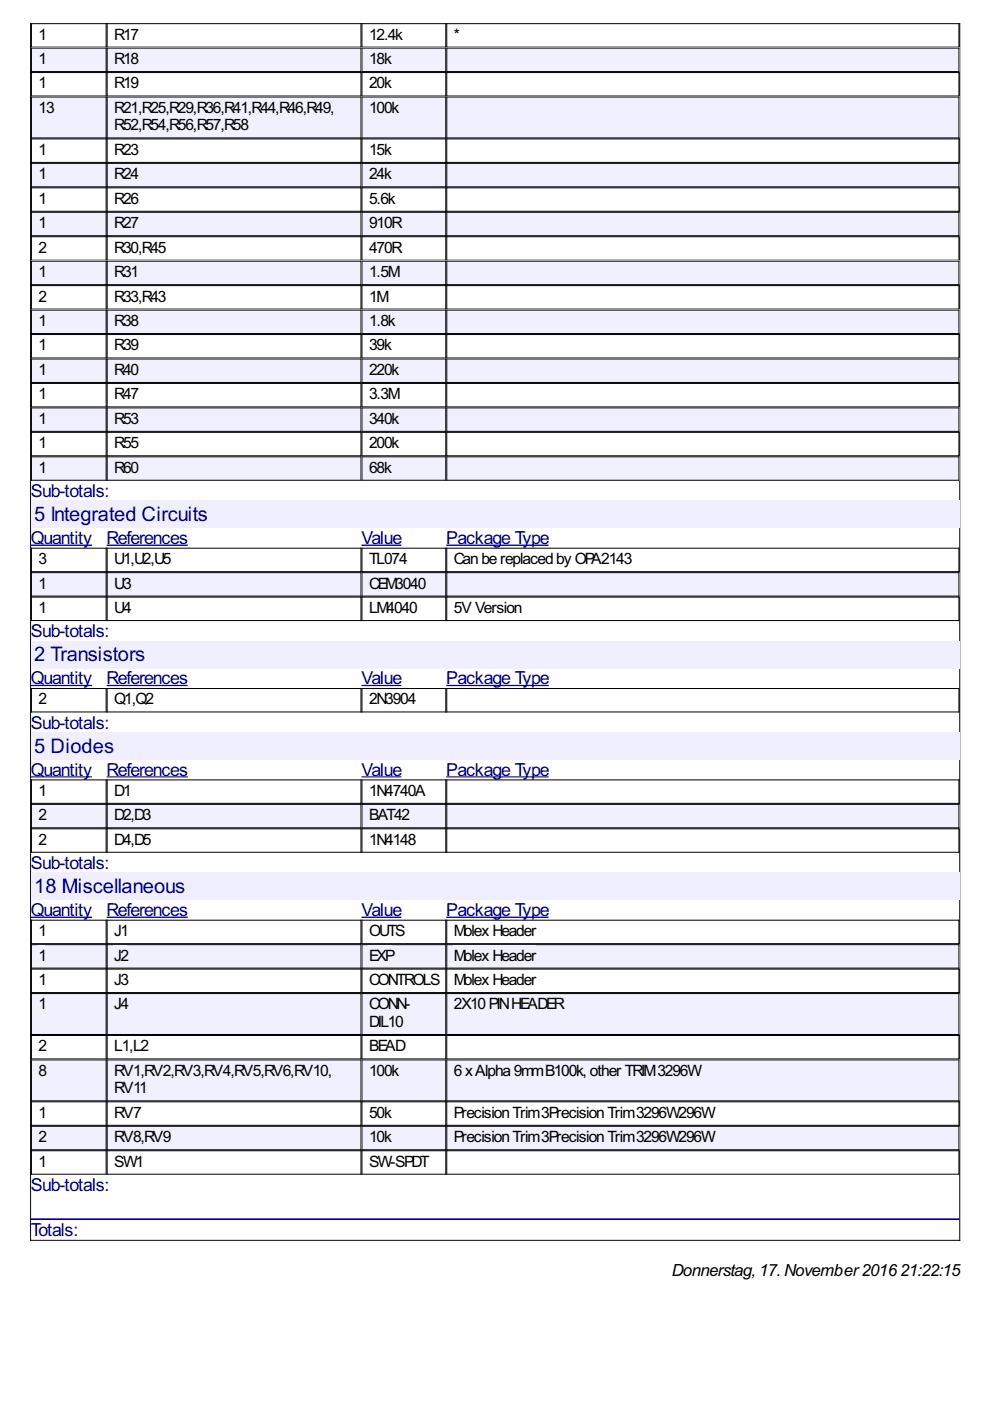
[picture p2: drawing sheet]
<svg xmlns="http://www.w3.org/2000/svg" width="210mm" height="297mm" viewBox="0 0 210 297" stroke-linecap="round" stroke-linejoin="round" font-family="sans-serif">
<defs><g id="words">
<g font-size="4.8" fill="#009">
<text x="7.3" y="110.5">5 Integrated Circuits</text>
<text x="7.3" y="140.2">2 Transistors</text>
<text x="7.3" y="159.6">5 Diodes</text>
<text x="7.3" y="189.4">18 Miscellaneous</text>
</g>
<g font-size="4.2" fill="#009">
<text x="6.6" y="105.4">Sub-totals:</text>
<text x="6.6" y="115.3">Quantity</text>
<text x="22.6" y="115.3">References</text>
<text x="76.6" y="115.3">Value</text>
<text x="94.6" y="115.3">Package Type</text>
<text x="6.6" y="135.1">Sub-totals:</text>
<text x="6.6" y="145.1">Quantity</text>
<text x="22.6" y="145.1">References</text>
<text x="76.6" y="145.1">Value</text>
<text x="94.6" y="145.1">Package Type</text>
<text x="6.6" y="154.5">Sub-totals:</text>
<text x="6.6" y="164.5">Quantity</text>
<text x="22.6" y="164.5">References</text>
<text x="76.6" y="164.5">Value</text>
<text x="94.6" y="164.5">Package Type</text>
<text x="6.6" y="184.2">Sub-totals:</text>
<text x="6.6" y="194.2">Quantity</text>
<text x="22.6" y="194.2">References</text>
<text x="76.6" y="194.2">Value</text>
<text x="94.6" y="194.2">Package Type</text>
<text x="6.6" y="252.5">Sub-totals:</text>
<text x="6.6" y="262.1">Totals:</text>
</g>
<text font-size="4" x="142.4" y="270.4">Donnerstag,17.November201621:22:15</text>
<g font-size="3.7">
<text x="8.2" y="8.4">1</text>
<text x="24.2" y="8.4">R17</text>
<text x="78.3" y="8.4">12.4k</text>
<text x="96.2" y="8.4">*</text>
<text x="8.2" y="13.6">1</text>
<text x="24.2" y="13.6">R18</text>
<text x="78.3" y="13.6">18k</text>
<text x="8.2" y="18.7">1</text>
<text x="8.2" y="23.9">13</text>
<text x="24.2" y="18.7">R19</text>
<text x="24.2" y="23.9">R21,R25,R29,R36,R41,R44,R46,R49,</text>
<text x="78.3" y="18.7">20k</text>
<text x="78.3" y="23.9">100k</text>
<text x="24.2" y="27.6">R52,R54,R56,R57,R58</text>
<text x="8.2" y="32.8">1</text>
<text x="24.2" y="32.8">R23</text>
<text x="78.3" y="32.8">15k</text>
<text x="8.2" y="38">1</text>
<text x="24.2" y="38">R24</text>
<text x="78.3" y="38">24k</text>
<text x="8.2" y="43.2">1</text>
<text x="24.2" y="43.2">R26</text>
<text x="78.3" y="43.2">5.6k</text>
<text x="8.2" y="48.4">1</text>
<text x="8.2" y="53.6">2</text>
<text x="24.2" y="48.4">R27</text>
<text x="24.2" y="53.6">R30,R45</text>
<text x="78.3" y="48.4">910R</text>
<text x="78.3" y="53.6">470R</text>
<text x="8.2" y="58.7">1</text>
<text x="24.2" y="58.7">R31</text>
<text x="78.3" y="58.7">1.5M</text>
<text x="8.2" y="63.9">2</text>
<text x="24.2" y="63.9">R33,R43</text>
<text x="78.3" y="63.9">1M</text>
<text x="8.2" y="69.1">1</text>
<text x="24.2" y="69.1">R38</text>
<text x="78.3" y="69.1">1.8k</text>
<text x="8.2" y="74.3">1</text>
<text x="24.2" y="74.3">R39</text>
<text x="78.3" y="74.3">39k</text>
<text x="8.2" y="79.5">1</text>
<text x="24.2" y="79.5">R40</text>
<text x="78.3" y="79.5">220k</text>
<text x="8.2" y="84.7">1</text>
<text x="8.2" y="89.8">1</text>
<text x="24.2" y="84.7">R47</text>
<text x="24.2" y="89.8">R53</text>
<text x="78.3" y="84.7">3.3M</text>
<text x="78.3" y="89.8">340k</text>
<text x="8.2" y="95">1</text>
<text x="24.2" y="95">R55</text>
<text x="78.3" y="95">200k</text>
<text x="8.2" y="100.2">1</text>
<text x="24.2" y="100.2">R60</text>
<text x="78.3" y="100.2">68k</text>
<text x="8.2" y="119.6">3</text>
<text x="24.2" y="119.6">U1,U2,U5</text>
<text x="78.3" y="119.6">TL074</text>
<text x="96.2" y="119.6">Canbereplacedby OPA2143</text>
<text x="8.2" y="124.8">1</text>
<text x="24.2" y="124.8">U3</text>
<text x="78.3" y="124.8">CEM3040</text>
<text x="8.2" y="130">1</text>
<text x="24.2" y="130">U4</text>
<text x="78.3" y="130">LM4040</text>
<text x="96.2" y="130">5V Version</text>
<text x="8.2" y="149.3">2</text>
<text x="24.2" y="149.3">Q1,Q2</text>
<text x="78.3" y="149.3">2N3904</text>
<text x="8.2" y="168.7">1</text>
<text x="8.2" y="173.9">2</text>
<text x="24.2" y="168.7">D1</text>
<text x="24.2" y="173.9">D2,D3</text>
<text x="78.3" y="168.7">1N4740A</text>
<text x="78.3" y="173.9">BAT42</text>
<text x="8.2" y="179.1">2</text>
<text x="24.2" y="179.1">D4,D5</text>
<text x="78.3" y="179.1">1N4148</text>
<text x="8.2" y="198.5">1</text>
<text x="8.2" y="203.7">1</text>
<text x="24.2" y="198.5">J1</text>
<text x="24.2" y="203.7">J2</text>
<text x="78.3" y="198.5">OUTS</text>
<text x="78.3" y="203.7">EXP</text>
<text x="96.2" y="198.5">Molex Header</text>
<text x="96.2" y="203.7">Molex Header</text>
<text x="8.2" y="208.8">1</text>
<text x="24.2" y="208.8">J3</text>
<text x="78.3" y="208.8">CONTROLS</text>
<text x="96.2" y="208.8">Molex Header</text>
<text x="8.2" y="214">1</text>
<text x="24.2" y="214">J4</text>
<text x="78.3" y="214">CONN-</text>
<text x="96.2" y="214">2X10PINHEADER</text>
<text x="78.3" y="217.7">DIL10</text>
<text x="8.2" y="222.9">2</text>
<text x="24.2" y="222.9">L1,L2</text>
<text x="78.3" y="222.9">BEAD</text>
<text x="8.2" y="228.1">8</text>
<text x="24.2" y="228.1">RV1,RV2,RV3,RV4,RV5,RV6,RV10,</text>
<text x="24.2" y="231.8">RV11</text>
<text x="78.3" y="228.1">100k</text>
<text x="96.2" y="228.1">6xAlpha9mmB100k, other TRIM3296W</text>
<text x="8.2" y="237">1</text>
<text x="24.2" y="237">RV7</text>
<text x="78.3" y="237">50k</text>
<text x="96.2" y="237">PrecisionTrim3PrecisionTrim3296W296W</text>
<text x="8.2" y="242.2">2</text>
<text x="24.2" y="242.2">RV8,RV9</text>
<text x="78.3" y="242.2">10k</text>
<text x="96.2" y="242.2">PrecisionTrim3PrecisionTrim3296W296W</text>
<text x="8.2" y="247.3">1</text>
<text x="24.2" y="247.3">SW1</text>
<text x="78.3" y="247.3">SW-SPDT</text>
</g>
</g></defs>
<path d="M6.5 5v258h197v-258M6.7 5h15.8v5h-15.8zM22.7 5h53.8v5h-53.8zM76.7 5h17.8v5h-17.8zM94.7 5h108.6v5h-108.6z" fill="none" stroke="#000" stroke-width=".21"/>
<path d="M6.6 10.1h16v5.2h-16z" fill="#f0f0fe"/>
<path d="M6.7 10.2h15.8v5h-15.8z" fill="none" stroke="#000" stroke-width=".21"/>
<g fill="#f0f0fe">
<path d="M7.9 10.6h1.6v3.7h-1.6z"/>
<path d="M22.6 10.1h54v5.2h-54z"/>
</g>
<path d="M22.7 10.2h53.8v5h-53.8z" fill="none" stroke="#000" stroke-width=".21"/>
<g fill="#f0f0fe">
<path d="M24.1 10.6h5v3.7h-5z"/>
<path d="M76.6 10.1h18v5.2h-18z"/>
</g>
<path d="M76.7 10.2h17.8v5h-17.8z" fill="none" stroke="#000" stroke-width=".21"/>
<g fill="#f0f0fe">
<path d="M78.1 10.6h4.5v3.7h-4.5z"/>
<path d="M94.6 10.1h108.8v5.2h-108.8z"/>
</g>
<path d="M6.7 15.4h15.8v5h-15.8zM22.7 15.4h53.8v5h-53.8zM76.7 15.4h17.8v5h-17.8zM94.7 10.2h108.6v5h-108.6zM94.7 15.4h108.6v5h-108.6z" fill="none" stroke="#000" stroke-width=".21"/>
<path d="M6.6 20.5h16v8.8h-16z" fill="#f0f0fe"/>
<path d="M6.7 20.6h15.8v8.6h-15.8z" fill="none" stroke="#000" stroke-width=".21"/>
<g fill="#f0f0fe">
<path d="M7.9 20.9h3.2v3.7h-3.2z"/>
<path d="M22.6 20.5h54v8.8h-54z"/>
</g>
<path d="M22.7 20.6h53.8v8.6h-53.8z" fill="none" stroke="#000" stroke-width=".21"/>
<g fill="#f0f0fe">
<path d="M24.1 20.9h46.6v3.7h-46.6z"/>
<path d="M24.1 24.6h28.3v3.7h-28.3z"/>
<path d="M76.6 20.5h18v8.8h-18z"/>
</g>
<path d="M76.7 20.6h17.8v8.6h-17.8z" fill="none" stroke="#000" stroke-width=".21"/>
<g fill="#f0f0fe">
<path d="M78.1 20.9h6.1v3.7h-6.1z"/>
<path d="M94.6 20.5h108.8v8.8h-108.8z"/>
</g>
<path d="M6.7 29.5h15.8v4.9h-15.8zM22.7 29.5h53.8v4.9h-53.8zM76.7 29.5h17.8v4.9h-17.8zM94.7 20.6h108.6v8.6h-108.6zM94.7 29.5h108.6v4.9h-108.6z" fill="none" stroke="#000" stroke-width=".21"/>
<path d="M6.6 34.5h16v5.2h-16z" fill="#f0f0fe"/>
<path d="M6.7 34.6h15.8v5h-15.8z" fill="none" stroke="#000" stroke-width=".21"/>
<g fill="#f0f0fe">
<path d="M7.9 34.9h1.6v3.7h-1.6z"/>
<path d="M22.6 34.5h54v5.2h-54z"/>
</g>
<path d="M22.7 34.6h53.8v5h-53.8z" fill="none" stroke="#000" stroke-width=".21"/>
<g fill="#f0f0fe">
<path d="M24.1 34.9h5v3.7h-5z"/>
<path d="M76.6 34.5h18v5.2h-18z"/>
</g>
<path d="M76.7 34.6h17.8v5h-17.8z" fill="none" stroke="#000" stroke-width=".21"/>
<g fill="#f0f0fe">
<path d="M78.1 34.9h4.5v3.7h-4.5z"/>
<path d="M94.6 34.5h108.8v5.2h-108.8z"/>
</g>
<path d="M6.7 39.8h15.8v5h-15.8zM22.7 39.8h53.8v5h-53.8zM76.7 39.8h17.8v5h-17.8zM94.7 34.6h108.6v5h-108.6zM94.7 39.8h108.6v5h-108.6z" fill="none" stroke="#000" stroke-width=".21"/>
<path d="M6.6 44.9h16v5.2h-16z" fill="#f0f0fe"/>
<path d="M6.7 45h15.8v5h-15.8z" fill="none" stroke="#000" stroke-width=".21"/>
<g fill="#f0f0fe">
<path d="M7.9 45.2h1.6v3.7h-1.6z"/>
<path d="M22.6 44.9h54v5.2h-54z"/>
</g>
<path d="M22.7 45h53.8v5h-53.8z" fill="none" stroke="#000" stroke-width=".21"/>
<g fill="#f0f0fe">
<path d="M24.1 45.2h5v3.7h-5z"/>
<path d="M76.6 44.9h18v5.2h-18z"/>
</g>
<path d="M76.7 45h17.8v5h-17.8z" fill="none" stroke="#000" stroke-width=".21"/>
<g fill="#f0f0fe">
<path d="M78.1 45.2h6.6v3.7h-6.6z"/>
<path d="M94.6 44.9h108.8v5.2h-108.8z"/>
</g>
<path d="M6.7 50.2h15.8v5h-15.8zM22.7 50.2h53.8v5h-53.8zM76.7 50.2h17.8v5h-17.8zM94.7 45h108.6v5h-108.6zM94.7 50.2h108.6v5h-108.6z" fill="none" stroke="#000" stroke-width=".21"/>
<path d="M6.6 55.3h16v5.2h-16z" fill="#f0f0fe"/>
<path d="M6.7 55.4h15.8v4.9h-15.8z" fill="none" stroke="#000" stroke-width=".21"/>
<g fill="#f0f0fe">
<path d="M7.9 55.8h1.6v3.7h-1.6z"/>
<path d="M22.6 55.3h54v5.2h-54z"/>
</g>
<path d="M22.7 55.4h53.8v4.9h-53.8z" fill="none" stroke="#000" stroke-width=".21"/>
<g fill="#f0f0fe">
<path d="M24.1 55.8h5v3.7h-5z"/>
<path d="M76.6 55.3h18v5.2h-18z"/>
</g>
<path d="M76.7 55.4h17.8v4.9h-17.8z" fill="none" stroke="#000" stroke-width=".21"/>
<g fill="#f0f0fe">
<path d="M78.1 55.8h6.1v3.7h-6.1z"/>
<path d="M94.6 55.3h108.8v5.2h-108.8z"/>
</g>
<path d="M94.7 55.4h108.6v4.9h-108.6zM6.7 60.6h15.8v4.9h-15.8zM22.7 60.6h53.8v4.9h-53.8zM76.7 60.6h17.8v4.9h-17.8zM94.7 60.6h108.6v4.9h-108.6z" fill="none" stroke="#000" stroke-width=".21"/>
<path d="M6.6 65.6h16v5.2h-16z" fill="#f0f0fe"/>
<path d="M6.7 65.7h15.8v5h-15.8z" fill="none" stroke="#000" stroke-width=".21"/>
<g fill="#f0f0fe">
<path d="M7.9 66.1h1.6v3.7h-1.6z"/>
<path d="M22.6 65.6h54v5.2h-54z"/>
</g>
<path d="M22.7 65.7h53.8v5h-53.8z" fill="none" stroke="#000" stroke-width=".21"/>
<g fill="#f0f0fe">
<path d="M24.1 66.1h5v3.7h-5z"/>
<path d="M76.6 65.6h18v5.2h-18z"/>
</g>
<path d="M76.7 65.7h17.8v5h-17.8z" fill="none" stroke="#000" stroke-width=".21"/>
<g fill="#f0f0fe">
<path d="M78.1 66.1h5.3v3.7h-5.3z"/>
<path d="M94.6 65.6h108.8v5.2h-108.8z"/>
</g>
<path d="M6.7 70.9h15.8v5h-15.8zM22.7 70.9h53.8v5h-53.8zM76.7 70.9h17.8v5h-17.8zM94.7 65.7h108.6v5h-108.6zM94.7 70.9h108.6v5h-108.6z" fill="none" stroke="#000" stroke-width=".21"/>
<path d="M6.6 76h16v5.2h-16z" fill="#f0f0fe"/>
<path d="M6.7 76.1h15.8v5h-15.8z" fill="none" stroke="#000" stroke-width=".21"/>
<g fill="#f0f0fe">
<path d="M7.9 76.4h1.6v3.7h-1.6z"/>
<path d="M22.6 76h54v5.2h-54z"/>
</g>
<path d="M22.7 76.1h53.8v5h-53.8z" fill="none" stroke="#000" stroke-width=".21"/>
<g fill="#f0f0fe">
<path d="M24.1 76.4h5v3.7h-5z"/>
<path d="M76.6 76h18v5.2h-18z"/>
</g>
<path d="M76.7 76.1h17.8v5h-17.8z" fill="none" stroke="#000" stroke-width=".21"/>
<g fill="#f0f0fe">
<path d="M78.1 76.4h6.1v3.7h-6.1z"/>
<path d="M94.6 76h108.8v5.2h-108.8z"/>
</g>
<path d="M94.7 76.1h108.6v5h-108.6zM6.7 81.3h15.8v5h-15.8zM22.7 81.3h53.8v5h-53.8zM76.7 81.3h17.8v5h-17.8zM94.7 81.3h108.6v5h-108.6z" fill="none" stroke="#000" stroke-width=".21"/>
<path d="M6.6 86.4h16v5.2h-16z" fill="#f0f0fe"/>
<path d="M6.7 86.5h15.8v5h-15.8z" fill="none" stroke="#000" stroke-width=".21"/>
<g fill="#f0f0fe">
<path d="M7.9 86.8h1.6v3.7h-1.6z"/>
<path d="M22.6 86.4h54v5.2h-54z"/>
</g>
<path d="M22.7 86.5h53.8v5h-53.8z" fill="none" stroke="#000" stroke-width=".21"/>
<g fill="#f0f0fe">
<path d="M24.1 86.8h5v3.7h-5z"/>
<path d="M76.6 86.4h18v5.2h-18z"/>
</g>
<path d="M76.7 86.5h17.8v5h-17.8z" fill="none" stroke="#000" stroke-width=".21"/>
<g fill="#f0f0fe">
<path d="M78.1 86.8h6.1v3.7h-6.1z"/>
<path d="M94.6 86.4h108.8v5.2h-108.8z"/>
</g>
<path d="M6.7 91.7h15.8v4.9h-15.8zM22.7 91.7h53.8v4.9h-53.8zM76.7 91.7h17.8v4.9h-17.8zM94.7 86.5h108.6v5h-108.6zM94.7 91.7h108.6v4.9h-108.6z" fill="none" stroke="#000" stroke-width=".21"/>
<path d="M6.6 96.7h16v5.2h-16z" fill="#f0f0fe"/>
<path d="M6.7 96.8h15.8v5h-15.8z" fill="none" stroke="#000" stroke-width=".21"/>
<g fill="#f0f0fe">
<path d="M7.9 97.1h1.6v3.7h-1.6z"/>
<path d="M22.6 96.7h54v5.2h-54z"/>
</g>
<path d="M22.7 96.8h53.8v5h-53.8z" fill="none" stroke="#000" stroke-width=".21"/>
<g fill="#f0f0fe">
<path d="M24.1 97.1h5v3.7h-5z"/>
<path d="M76.6 96.7h18v5.2h-18z"/>
</g>
<path d="M76.7 96.8h17.8v5h-17.8z" fill="none" stroke="#000" stroke-width=".21"/>
<g fill="#f0f0fe">
<path d="M78.1 97.1h4.5v3.7h-4.5z"/>
<path d="M94.6 96.7h108.8v5.2h-108.8z"/>
</g>
<path d="M94.7 96.8h108.6v5h-108.6z" fill="none" stroke="#000" stroke-width=".21"/>
<g fill="#efefff">
<path d="M6.6 106.2h196.8v5.7h-196.8z"/>
<path d="M7.1 106.3h36.8v4.8h-36.8z"/>
</g>
<path d="M6.6 115.6h12.9M22.6 115.6h17.2M76.6 115.6h8.5M94.6 115.6h21.7" fill="none" stroke="#009" stroke-width=".26"/>
<path d="M6.7 116.2h15.8v5h-15.8zM22.7 116.2h53.8v5h-53.8zM76.7 116.2h17.8v5h-17.8zM94.7 116.2h108.6v5h-108.6z" fill="none" stroke="#000" stroke-width=".21"/>
<path d="M6.6 121.3h16v5.2h-16z" fill="#f0f0fe"/>
<path d="M6.7 121.4h15.8v5h-15.8z" fill="none" stroke="#000" stroke-width=".21"/>
<g fill="#f0f0fe">
<path d="M7.9 121.7h1.6v3.7h-1.6z"/>
<path d="M22.6 121.3h54v5.2h-54z"/>
</g>
<path d="M22.7 121.4h53.8v5h-53.8z" fill="none" stroke="#000" stroke-width=".21"/>
<g fill="#f0f0fe">
<path d="M24.1 121.7h3.4v3.7h-3.4z"/>
<path d="M76.6 121.3h18v5.2h-18z"/>
</g>
<path d="M76.7 121.4h17.8v5h-17.8z" fill="none" stroke="#000" stroke-width=".21"/>
<g fill="#f0f0fe">
<path d="M78.1 121.7h11.9v3.7h-11.9z"/>
<path d="M94.6 121.3h108.8v5.2h-108.8z"/>
</g>
<path d="M6.7 126.6h15.8v5h-15.8zM22.7 126.6h53.8v5h-53.8zM76.7 126.6h17.8v5h-17.8zM94.7 121.4h108.6v5h-108.6zM94.7 126.6h108.6v5h-108.6z" fill="none" stroke="#000" stroke-width=".21"/>
<g fill="#efefff">
<path d="M6.6 135.9h196.8v5.7h-196.8z"/>
<path d="M7.1 136.2h23.6v4.8h-23.6z"/>
</g>
<path d="M6.6 145.3h12.9M22.6 145.3h17.2M76.6 145.3h8.5M94.6 145.3h21.7" fill="none" stroke="#009" stroke-width=".26"/>
<path d="M6.7 146h15.8v4.9h-15.8zM22.7 146h53.8v4.9h-53.8zM76.7 146h17.8v4.9h-17.8zM94.7 146h108.6v4.9h-108.6z" fill="none" stroke="#000" stroke-width=".21"/>
<g fill="#efefff">
<path d="M6.6 155.3h196.8v5.7h-196.8z"/>
<path d="M7.1 155.5h17v4.8h-17z"/>
</g>
<path d="M6.6 164.7h12.9M22.6 164.7h17.2M76.6 164.7h8.5M94.6 164.7h21.7" fill="none" stroke="#009" stroke-width=".26"/>
<path d="M6.7 165.4h15.8v4.9h-15.8zM22.7 165.4h53.8v4.9h-53.8zM76.7 165.4h17.8v4.9h-17.8zM94.7 165.4h108.6v4.9h-108.6z" fill="none" stroke="#000" stroke-width=".21"/>
<path d="M6.6 170.4h16v5.2h-16z" fill="#f0f0fe"/>
<path d="M6.7 170.5h15.8v5h-15.8z" fill="none" stroke="#000" stroke-width=".21"/>
<g fill="#f0f0fe">
<path d="M7.9 170.9h1.6v3.7h-1.6z"/>
<path d="M22.6 170.4h54v5.2h-54z"/>
</g>
<path d="M22.7 170.5h53.8v5h-53.8z" fill="none" stroke="#000" stroke-width=".21"/>
<g fill="#f0f0fe">
<path d="M24.1 170.9h7.7v3.7h-7.7z"/>
<path d="M76.6 170.4h18v5.2h-18z"/>
</g>
<path d="M76.7 170.5h17.8v5h-17.8z" fill="none" stroke="#000" stroke-width=".21"/>
<g fill="#f0f0fe">
<path d="M78.1 170.9h8.4v3.7h-8.4z"/>
<path d="M94.6 170.4h108.8v5.2h-108.8z"/>
</g>
<path d="M6.7 175.7h15.8v5h-15.8zM22.7 175.7h53.8v5h-53.8zM76.7 175.7h17.8v5h-17.8zM94.7 170.5h108.6v5h-108.6zM94.7 175.7h108.6v5h-108.6z" fill="none" stroke="#000" stroke-width=".21"/>
<g fill="#efefff">
<path d="M6.6 185h196.8v5.8h-196.8z"/>
<path d="M7.1 185.1h32.1v4.8h-32.1z"/>
</g>
<path d="M6.6 194.5h12.9M22.6 194.5h17.2M76.6 194.5h8.5M94.6 194.5h21.7" fill="none" stroke="#009" stroke-width=".26"/>
<path d="M6.7 195.1h15.8v5h-15.8zM22.7 195.1h53.8v5h-53.8zM76.7 195.1h17.8v5h-17.8zM94.7 195.1h108.6v5h-108.6z" fill="none" stroke="#000" stroke-width=".21"/>
<path d="M6.6 200.2h16v5.2h-16z" fill="#f0f0fe"/>
<path d="M6.7 200.3h15.8v5h-15.8z" fill="none" stroke="#000" stroke-width=".21"/>
<g fill="#f0f0fe">
<path d="M7.9 200.5h1.6v3.7h-1.6z"/>
<path d="M22.6 200.2h54v5.2h-54z"/>
</g>
<path d="M22.7 200.3h53.8v5h-53.8z" fill="none" stroke="#000" stroke-width=".21"/>
<g fill="#f0f0fe">
<path d="M24.1 200.5h2.9v3.7h-2.9z"/>
<path d="M76.6 200.2h18v5.2h-18z"/>
</g>
<path d="M76.7 200.3h17.8v5h-17.8z" fill="none" stroke="#000" stroke-width=".21"/>
<g fill="#f0f0fe">
<path d="M78.1 200.5h5v3.7h-5z"/>
<path d="M94.6 200.2h108.8v5.2h-108.8z"/>
</g>
<path d="M94.7 200.3h108.6v5h-108.6z" fill="none" stroke="#000" stroke-width=".21"/>
<path d="M96.1 200.5h17.4v3.7h-17.4z" fill="#f0f0fe"/>
<path d="M6.7 205.5h15.8v4.9h-15.8zM22.7 205.5h53.8v4.9h-53.8zM76.7 205.5h17.8v4.9h-17.8zM94.7 205.5h108.6v4.9h-108.6z" fill="none" stroke="#000" stroke-width=".21"/>
<path d="M6.6 210.5h16v8.9h-16z" fill="#f0f0fe"/>
<path d="M6.7 210.7h15.8v8.6h-15.8z" fill="none" stroke="#000" stroke-width=".21"/>
<g fill="#f0f0fe">
<path d="M7.9 211.1h1.6v3.7h-1.6z"/>
<path d="M22.6 210.5h54v8.9h-54z"/>
</g>
<path d="M22.7 210.7h53.8v8.6h-53.8z" fill="none" stroke="#000" stroke-width=".21"/>
<g fill="#f0f0fe">
<path d="M24.1 211.1h2.9v3.7h-2.9z"/>
<path d="M76.6 210.5h18v8.9h-18z"/>
</g>
<path d="M76.7 210.7h17.8v8.6h-17.8z" fill="none" stroke="#000" stroke-width=".21"/>
<g fill="#f0f0fe">
<path d="M78.1 211.1h8.7v3.7h-8.7z"/>
<path d="M78.1 214.8h7.1v3.7h-7.1z"/>
<path d="M94.6 210.5h108.8v8.9h-108.8z"/>
</g>
<path d="M94.7 210.7h108.6v8.6h-108.6z" fill="none" stroke="#000" stroke-width=".21"/>
<path d="M96.1 211.1h23v3.7h-23z" fill="#f0f0fe"/>
<path d="M6.7 219.5h15.8v5h-15.8zM22.7 219.5h53.8v5h-53.8zM76.7 219.5h17.8v5h-17.8zM94.7 219.5h108.6v5h-108.6z" fill="none" stroke="#000" stroke-width=".21"/>
<path d="M6.6 224.6h16v8.9h-16z" fill="#f0f0fe"/>
<path d="M6.7 224.7h15.8v8.7h-15.8z" fill="none" stroke="#000" stroke-width=".21"/>
<g fill="#f0f0fe">
<path d="M7.9 225.1h1.6v3.7h-1.6z"/>
<path d="M22.6 224.6h54v8.9h-54z"/>
</g>
<path d="M22.7 224.7h53.8v8.7h-53.8z" fill="none" stroke="#000" stroke-width=".21"/>
<g fill="#f0f0fe">
<path d="M24.1 225.1h46v3.7h-46z"/>
<path d="M24.1 228.8h6.9v3.7h-6.9z"/>
<path d="M76.6 224.6h18v8.9h-18z"/>
</g>
<path d="M76.7 224.7h17.8v8.7h-17.8z" fill="none" stroke="#000" stroke-width=".21"/>
<g fill="#f0f0fe">
<path d="M78.1 225.1h6.1v3.7h-6.1z"/>
<path d="M94.6 224.6h108.8v8.9h-108.8z"/>
</g>
<path d="M94.7 224.7h108.6v8.7h-108.6z" fill="none" stroke="#000" stroke-width=".21"/>
<path d="M96.1 225.1h52.1v3.7h-52.1z" fill="#f0f0fe"/>
<path d="M6.7 233.6h15.8v5h-15.8zM22.7 233.6h53.8v5h-53.8zM76.7 233.6h17.8v5h-17.8zM94.7 233.6h108.6v5h-108.6z" fill="none" stroke="#000" stroke-width=".21"/>
<path d="M6.6 238.7h16v5.2h-16z" fill="#f0f0fe"/>
<path d="M6.7 238.8h15.8v5h-15.8z" fill="none" stroke="#000" stroke-width=".21"/>
<g fill="#f0f0fe">
<path d="M7.9 239.1h1.6v3.7h-1.6z"/>
<path d="M22.6 238.7h54v5.2h-54z"/>
</g>
<path d="M22.7 238.8h53.8v5h-53.8z" fill="none" stroke="#000" stroke-width=".21"/>
<g fill="#f0f0fe">
<path d="M24.1 239.1h11.9v3.7h-11.9z"/>
<path d="M76.6 238.7h18v5.2h-18z"/>
</g>
<path d="M76.7 238.8h17.8v5h-17.8z" fill="none" stroke="#000" stroke-width=".21"/>
<g fill="#f0f0fe">
<path d="M78.1 239.1h4.5v3.7h-4.5z"/>
<path d="M94.6 238.7h108.8v5.2h-108.8z"/>
</g>
<path d="M94.7 238.8h108.6v5h-108.6z" fill="none" stroke="#000" stroke-width=".21"/>
<path d="M96.1 239.1h55v3.7h-55z" fill="#f0f0fe"/>
<path d="M6.7 244h15.8v5h-15.8zM22.7 244h53.8v5h-53.8zM76.7 244h17.8v5h-17.8zM94.7 244h108.6v5h-108.6z" fill="none" stroke="#000" stroke-width=".21"/>
<path d="M6.7 258.5h196.5" fill="none" stroke="#009" stroke-width=".35"/>
<use href="#words"/>
</svg>
